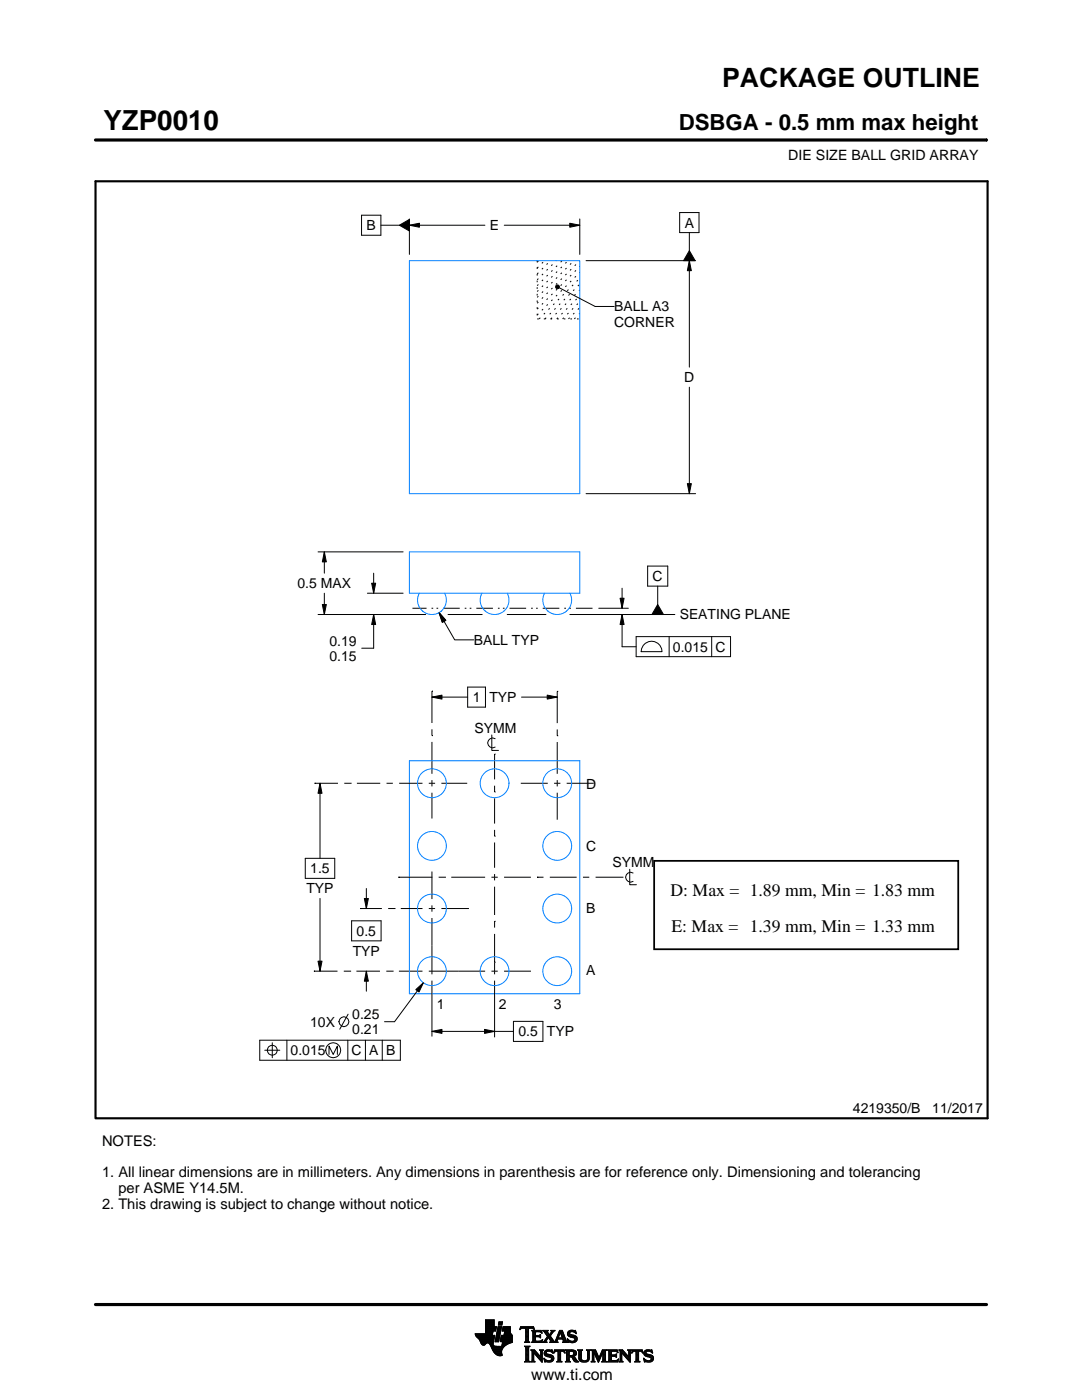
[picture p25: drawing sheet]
<svg xmlns="http://www.w3.org/2000/svg" width="216mm" height="279mm" viewBox="0 0 216 279" stroke-linecap="round" stroke-linejoin="round" font-family="sans-serif">
<defs><g id="words">
<text font-size="5.5" x="20.6" y="26">YZP0010</text>
<text font-size="5.3" x="144.1" y="17.4">PACKAGE OUTLINE</text>
<text font-size="4.4" x="135.4" y="26">DSBGA - 0.5 mm max height</text>
<g font-size="3.5">
<text x="133.8" y="178.9">D: Max = 1.89 mm, Min = 1.83 mm</text>
<text x="134" y="185.9">E: Max = 1.39 mm, Min = 1.33 mm</text>
</g>
<text font-size="3.2" x="106" y="275.3">www.ti.com</text>
<g font-size="2.9">
<text x="20.4" y="228.7">NOTES:</text>
<text x="20.4" y="235">1. All linear dimensions are in millimeters. Any dimensions in parenthesis are for reference only. Dimensioning and tolerancing</text>
<text x="23.6" y="238.1">per ASME Y14.5M.</text>
<text x="20.4" y="241.3">2. This drawing is subject to change without notice.</text>
</g>
<g font-size="2.8">
<text x="157.3" y="32">DIE SIZE BALL GRID ARRAY</text>
<text x="73.1" y="45.9">B</text>
<text x="97.8" y="45.9">E</text>
<text x="136.6" y="45.4">A</text>
<text x="122.6" y="62.2">BALL A3</text>
<text x="122.6" y="65.2">CORNER</text>
<text x="136.5" y="76.3">D</text>
<text x="59.4" y="117.4">0.5 MAX</text>
<text x="130.2" y="116">C</text>
<text x="135.6" y="123.5">SEATING PLANE</text>
<text x="65.7" y="128.9">0.19</text>
<text x="65.7" y="131.9">0.15</text>
<text x="94.5" y="128.7">BALL TYP</text>
<text x="134.3" y="130.1">0.015 C</text>
<text x="94.3" y="140.1">1 TYP</text>
<text x="94.7" y="146.3">SYMM</text>
<text x="116.9" y="157.4">D</text>
<text x="116.9" y="169.8">C</text>
<text x="122.2" y="173.1">SYMM</text>
<text x="61.1" y="178.3">TYP</text>
<text x="61.9" y="174.3">1.5</text>
<text x="116.9" y="182.2">B</text>
<text x="70.4" y="190.8">TYP</text>
<text x="71.2" y="186.8">0.5</text>
<text x="116.9" y="194.6">A</text>
<text x="70.3" y="203.4">0.25</text>
<text x="87.2" y="201.3">1</text>
<text x="99.6" y="201.4">2</text>
<text x="110.5" y="201.3">3</text>
<text x="61.9" y="204.9">10X</text>
<text x="70.3" y="206.4">0.21</text>
<text x="103.5" y="206.8">0.5 TYP</text>
<text x="58" y="210.6">0.015</text>
<text x="70.2" y="210.6">C A B</text>
<text x="170.2" y="222.2">4219350/B</text>
<text x="186" y="222.2">11/2017</text>
</g>
<text font-size=".3" x="102.8" y="28.1">SCALE 8.000</text>
</g></defs>
<g fill="none" stroke="#000" stroke-width=".2">
<path d="M19.1 27.9h177.7M196.8 27.7v.5M72.1 42.9h3.9v4h-3.9zM76 44.9h3.7M79.7 44.9l2-1.1v2.3zM81.7 44.9l2-.4v.8zM81.7 43.7v7.1M81.7 44.9h15.1M100.6 44.9h15.1M110.9 57.1l.3-.2h.3l.1 .3-.1 .4h-.3l-.3-.2zM111.6 57.4l7.2 3.8h3.8M113.7 44.5l2 .4-2 .4z"/>
<path d="M115.7 43.7v7.1M116.9 52h21.9M135.6 42.4h3.9v4h-3.9zM137.6 52l.4 2h-.8zM137.6 46.4v3.6M137.6 52v21.3M137.6 50l1.1 2h-2.3zM137.6 77.3v21.2M116.9 98.5h21.9M137.2 96.5h.8l-.4 2zM63.5 110.1h16.9M64.7 110.1l.4 2h-.8z"/>
<path d="M64.7 110.1v4.3M64.7 118.4v4.2M73.3 118.4h7.1M74.2 116.4h.8l-.4 2zM74.6 114.4v4M123.7 119.4h.8l-.4 2zM124.1 117.4v4M129.2 113h4v4h-4zM131.2 117v3.6M63.5 122.6h21.4M64.3 120.6h.8l-.4 2zM74.6 122.6l.4 2h-.8z"/>
<path d="M74.6 122.6v6.8h-2.4M86.2 139.1l2-.4v.8zM86.2 137.9h.1M86.2 137.9v6.4M86.2 139.1h7.1M87.6 122.3l1.4 1.5-.7 .4zM87.6 122.3l3.1 5.4h3.8M89.4 122.6h6.8M93.3 137.1h3.6v4h-3.6zM101.2 122.6h7.7M104.1 139.1h7.1M109.2 138.7l2 .4-2 .4z"/>
<path d="M111.2 138h.1M111.2 138v6.3M113.7 122.6h21M119.5 121.4h5.9M124.1 122.6l.4 2h-.8zM124.1 122.6v6.5h2.8M126.9 127.1h18.9v4h-18.9zM128.4 128.8a2.08 2.08 0 0 1 2.3-.7 2.08 2.08 0 0 1 1.4 2h-4.2l.1-.6zM131.2 120.6l1.2 2h-2.3zM133.5 127.1v4M142 127.1v4M62.8 156.3h.1"/>
<path d="M62.8 156.3h4.6M63.9 156.3l.4 2h-.8zM63.9 156.3v15M68.7 156.3h1.3M70 156.3h.1M71.2 156.3h4.7M77.1 156.3h1.3M79.6 156.3h4.7M85.6 156.3h1.2M86.2 146.8h.1M86.2 145.5v1.3M86.2 148.1v6.3"/>
<path d="M86.2 155.7v1.2M86.2 158.2v5.2M88.1 156.3h5.1M98.1 146.7v3.1h1.4M98.7 158.1h.1M98.7 150.5h.1M98.7 150.5v5M98.7 156.8v1.3M98.7 159.3v5.1M98.8 147.4a.98 .98 0 0 0-1.5 .9 .98 .98 0 0 0 1.5 .8M103.9 156.3h5.4M110.6 156.3h1.2"/>
<path d="M111.2 146.8h.1M111.2 145.6v1.2M111.2 148.1v6.3M111.2 155.7v1.2M111.2 158.2v5.4M113.1 156.3h5.4M60.9 171.3h5.9v4h-5.9zM63.9 179.3v14.5M72.7 179.3h.8l-.4 2zM73.1 177.3v4M79.5 175.1h.1M79.5 175.1h6.8"/>
<path d="M86.2 173.9v5.5M87.5 175.1h1.3M88.8 175.1h.1M90 175.1h6.8M98.1 175.1h1.2M98.7 166.9h.1M98.7 165.6v1.3M98.7 168.1v5.1M98.7 174.4v1.3M98.7 177v5.6M100.6 175.1h5.3M107.2 175.1h.1"/>
<path d="M107.2 175.1h1.3M109.7 175.1h5.4M116.3 175.1h1.3M118.8 175.1h5.4M124.2 175.1h.1M125.7 173.5v3.1h1.3M126.3 174.2a.98 .98 0 0 0-1.5 .9 .98 .98 0 0 0 1.5 .8M62.6 193.8h.1M62.6 193.8h4.7M63.5 191.8h.8l-.4 2zM68.6 193.8h1.3M69.9 193.8h.1"/>
<path d="M70.2 183.8h5.8v4h-5.8zM71.1 193.8h4.7M71.9 181.3h.1M71.9 181.3h4.3M73.1 193.8l.4 2h-.8zM73.1 193.8v4M77.1 193.8h1.2M77.5 181.3h1.2M78.3 193.8h.1M78.7 181.3h.1M79.6 193.8h4.7M80 181.3h4.3"/>
<path d="M83 197.5l1.5-1.4-.9 1.9zM84.5 196.1l-5.8 7.8h-2M85.6 193.8h11.2M85.6 181.3h1.2M86.2 180.7v1.2M86.2 183.2v11.2M86.2 195.7v11.2M88.1 181.3h5.5M98.1 193.8h1.2M98.7 183.9h.1M98.7 192h.1M98.7 183.9v1.2"/>
<path d="M98.7 186.4v8M98.7 195.7v11.3M100.6 193.8h5.3M51.8 207.6h28.1v4h-28.1zM52.8 209.6h3M54.3 208.1v3M57.2 207.6v4M65.7 210.4v-1.6l.8 1.6 .8-1.6v1.6M69.4 207.6v4M69.5 202.4l-1.7 3M72.9 207.6v4M76.3 207.6v4"/>
<path d="M86.2 205.8l2-.4v.8zM86.2 205.8h16.3M96.7 205.4l2 .4-2 .4zM102.5 203.8h5.8v4h-5.8zM94.8 266.2h3.5M94.8 266.3h3.5M94.9 266.4h3.3M94.9 266.5h3.8l-.2 1.2M94.9 266.5h3.8M95 266.6h3.7M95 266.7h3.7M95.1 266.8h3.6"/>
<path d="M95.2 266.9h3.4M95.3 267h3.3M95.4 267.1h3.2M95.5 267.2h3.1M95.6 267.3h3M95.7 267.4h2.8M95.7 267.5h2.8M95.8 267.6h2.7M95.8 267.7h2.7M95.9 267.8h2.6M95.9 267.9h2.5M95.9 268h2.5"/>
<path d="M96 268h1.1M96 268.1h1M96.1 268.2h.8M96.1 268.3h.7M96.2 268.4h.6M96.3 268.4h.4M96.9 266.1h1.4M96.9 266h1.4M96.9 265.9h1.4M96.9 265.8h1.5M96.9 265.7h1.5M96.9 264.7l2.2 .1-.2 .9h-.5l-.2 .8"/>
<path d="M96.9 265.6h2M96.9 265.5h2M96.9 265.4h2M96.9 265.3h2.1M96.9 265.2h2.1M96.9 265.1h2.1M96.9 265h2.1M96.9 264.9h2.1M96.9 264.8h2.2M96.9 264.6h1.7M96.9 264.5h1.7M96.9 264.4h1.7"/>
<path d="M96.9 264.3h1.7M96.9 264.2h1.7M96.9 264.1h1.7M96.9 264h1.7M96.9 263.9h1.7M96.9 263.8h1.7M96.9 263.7h1.7M96.9 263.6h1.7M96.9 263.5h1.7M96.9 263.4h1.7M97.5 268h.9M97.6 268.1h.8"/>
<path d="M97.7 268.2h.7M97.7 268.3h.7M97.8 268.4h.6M97.9 268.5h.6M97.9 268.6h.7M98 268.7h1.1M98 268.8h2.6M98 268.8h2.5M98.1 268.9h2.3M98.1 269h2.3M98.1 269.1h2.2M98.2 269.2h2.1"/>
<path d="M98.2 269.2h2M98.2 269.3h2M98.3 269.4h1.9M98.3 269.5h1.8M98.4 269.6h1.7M98.4 268v.4l.3 .2 2 .1M98.5 269.7h1.6M98.5 267.7l-.1 .3M98.5 269.8h1.6M98.6 269.9h1.5M98.6 264.8v-1.4h-1.7v2.8h-2.1l.1 .3 .7 .8 .7 1.1 .3 .1 .6-.5 .4 .1 1 1.8 .8 .6h.8l-.1-1 .8-1M98.6 270h1.5"/>
<path d="M98.7 270h1.4M98.8 270.1h1.3M98.8 267.7h.7M98.8 267.6h.7M98.8 267.5h.7M98.9 270.2h1.2M98.9 267.4h.7M98.9 267.3h.7M98.9 267.2h.7M98.9 267.1h.7M98.9 267h.7M98.9 270.3h1.3"/>
<path d="M99 266.9h.6M99 266.9h.7M99 266.8h.7M99 266.7h.7M99 266.6h.7M99 266.5h.7M99.1 270.4h1.1M99.1 266.4h.7M99.1 266.3h.7M99.1 266.2h.7M99.1 266.1h.7M99.1 266h.7"/>
<path d="M99.2 265.9h.7M99.2 265.8h.7M99.2 270.4h1M99.2 265.7h.7M99.2 265.6h.7M99.2 265.5h.7M99.3 265.4h.6M99.3 265.4h.7M99.3 265.3h.7M99.3 265.2h.7M99.3 265.1h.7M99.3 265h.7"/>
<path d="M99.4 270.5h.8M99.4 264.9h.7M99.4 264.8h.7M99.4 264.8h.7l-.6 3h-.7zM99.4 264.5l.2-.7h.7l-.2 .7h-.7M99.5 264.4h.6M99.5 264.3h.7M99.5 264.2h.7M99.5 264.1h.7M99.5 264h.7M99.5 263.9h.7M99.6 263.8h.7"/>
<path d="M99.8 270.6h.1M99.8 267.7h2.4M99.8 267.6h2.4M99.8 267.5h2.4M99.9 267.4h2.3M99.9 267.3h2.3M99.9 267.2h2.3M99.9 267.1h2.3M99.9 267h2.3M99.9 266.9h2.3M100 266.9h2.2M100 266.8h2.2"/>
<path d="M100 266.7h2.2M100 266.6h2.2M100 266.5h2.2M100.1 268.6h.7M100.2 268.5h.7M100.2 268.4h.8M100.2 268.4h.9M100.2 268.3h1M100.2 268.2h1.2M100.2 265.6h1.6M100.2 268.1h1.4M100.2 265.5h1.6"/>
<path d="M100.2 268h1.6M100.3 265.4h1.5M100.3 268h1.7M100.3 267.9h1.9M100.3 265.3h1.5M100.3 267.8h1.9M100.3 265.2h1.5M100.3 265.1h1.5M100.3 265h1.5M100.4 264.9h1.4M100.4 264.8h1.4M100.6 266.5l.1-.8h-.5l.2-.9h1.4l.1 1.1 .3 .6v1.4l-1.3 .6"/>
<path d="M100.6 266.4h1.5M100.6 266.3h1.4M100.6 266.2h1.4M100.6 266.1h1.3M100.7 266h1.2M100.7 265.9h1.2M100.7 265.8h1.1M100.7 265.7h1.1M102.2 266.5h-2.2l-.2 1.1 .5 .2-.2 .9M103.7 265.3h.1M103.8 265.2h.2M103.8 265h2.8"/>
<path d="M103.8 264.9h2.7M103.9 264.8h2.6M104.7 267.8h1M104.7 271.8h1.1M104.7 268.7h1M104.8 267.7h.7M104.8 271.7h.8M104.9 265.2h.6M104.9 268.9h.6M104.9 267.6h.6M104.9 267.5l-.2 .3M104.9 267.5h.6"/>
<path d="M104.9 267.4h.6M104.9 267.3h.6M104.9 267.2h.6M104.9 267.1h.6M104.9 267h.6M104.9 266.8h.6M104.9 266.7h.6M104.9 266.6h.6M104.9 266.5h.6M104.9 266.4h.6M104.9 266.3h.6M104.9 266.2h.6"/>
<path d="M104.9 266.1h.6M104.9 265.9h.6M104.9 265.8h.6M104.9 265.7h.6M104.9 265.6h.6M104.9 265.5h.6M104.9 265.4h.6M104.9 265.3h.6M104.9 271.5h.6M104.9 269h.6M104.9 271.4h.6M104.9 271.4v-2.4l-.2-.4h1.1l-.3 .4v2.4"/>
<path d="M104.9 271.4l-.2 .4h1.1l-.3-.4M104.9 271.3h.6M104.9 271.2h.6M104.9 271.1h.6M104.9 271h.6M104.9 270.9h.6M104.9 270.8h.6M104.9 270.6h.6M104.9 270.5h.6M104.9 270.4h.6M104.9 270.3h.6M104.9 270.2h.6"/>
<path d="M104.9 270.1h.6M104.9 270h.6M104.9 269.9h.6M104.9 269.8h.6M104.9 269.6h.6M104.9 269.5h.6M104.9 269.4h.6M104.9 269.3h.6M104.9 269.2h.6M104.9 269.1h.6M105.5 267.5l.2 .3M105.5 267.5v-2.3l.7-.1 .4 .3-.1-.6h-2.6l-.1 .6 .4-.3 .7 .1v2.3"/>
<path d="M105.7 267.8h-1M105.9 271.8h.8M105.9 269.4h.8M106.1 269.5h.7M106.1 267.8h2M106.1 271.7h.5M106.2 269.6h.7M106.2 271.5h.3M106.2 265.6h1.8M106.2 269.8h.8M106.2 271.4h.3M106.2 271.4l-.3 .4h.8l-.2-.4"/>
<path d="M106.2 271.3h.3M106.2 271.2h.3M106.2 271.1h.3M106.2 271h.3M106.2 270.9h.3M106.2 270.8h.3M106.2 270.6h.3M106.2 270.5h.3M106.2 270.4h.3M106.2 270.3h.3M106.2 270.2h.3M106.2 270.1h.3"/>
<path d="M106.2 270h1M106.2 269.9h.9M106.2 269.8v1.6M106.2 269.8l-.3-.4h.8l1.2 1.4M106.3 267.7h1.8M106.3 265.7h1.8M106.3 267.6h.6M106.3 265.8h.6M106.3 267.5l-.2 .3M106.3 267.5h.5M106.3 267.4h.5M106.3 267.3h.5"/>
<path d="M106.3 267.2h.5M106.3 267.1h.5M106.3 267h.5M106.3 266.8h.5M106.3 266.7h1.6M106.3 266.6h1.6M106.3 266.5h.5M106.3 266.4h.5M106.3 266.3h.5M106.3 266.2h.5M106.3 266.1h.5M106.3 265.9h.5"/>
<path d="M106.4 265.2h.2M106.5 270h.1M106.5 270v1.4M106.5 265.3h.1M106.6 270.1h.7M106.7 270.2h.7M106.8 270.3h.7M106.8 265.9l.2-.1h.6l.6 .2-.2-.5h-1.9l.2 .3v1.7M106.8 265.9v.6h.8l.3-.2v.7M106.9 270.4h.7M107 270.5h.7M107.1 270.6h.7"/>
<path d="M107.2 270.8h1M107.3 270.9h.9M107.4 271h.8M107.5 271.1h.7M107.6 271.2h.6M107.6 266.5h.3M107.7 271.3h.5M107.7 269.4h.7M107.7 266.8h.2M107.7 267.6h.5M107.8 266.4h.1M107.8 271.4h.4"/>
<path d="M107.8 267h.1M107.8 265.8h.3M107.8 269.5h.5M107.9 271.5h.3M107.9 269.6h.3M107.9 267l-.3-.2h-.8l.1 .8h.9l.5-.2M107.9 269.8h.3M107.9 270.6h.3M107.9 270.5h.3M107.9 270.4h.3M107.9 270.3h.3M107.9 270.2h.3"/>
<path d="M107.9 270.1h.3M107.9 270h.3M107.9 269.9h.3M107.9 269.8v1M107.9 269.8l-.2-.4h.7l-.2 .4M108 271.7h.2M108 265.9h.1M108 267.5h.2M108.1 271.8h.1M108.1 266.1h.1M108.2 267.4h.1M108.2 269.8v2.1l-1.7-1.9"/>
<path d="M108.2 267.8h.9M108.3 267.4l-.2 .5-2-.1M108.3 265.6h1M108.5 267.7h.5M108.5 271.1l.8 .4h.5l.2-.1-.1-.4-1-.4-.3-.3 .1-.7 .7-.2 .6 .1 .2-.1 .1 .6-.9-.3-.3 .1-.1 .3 1.3 .4 .2 .6M108.5 271.1h.1M108.5 265.7h.7M108.5 271.2h.2M108.6 271.3h.2M108.6 270.1h.4M108.6 270h.4M108.6 270.2h.6"/>
<path d="M108.6 267.6h.4M108.6 271.4h.4M108.6 269.9h.4M108.6 270.3h1M108.6 265.8h.7M108.6 271.5h.8M108.6 269.8h.5M108.7 271.7h1.5M108.7 270.4h1.3M108.7 267.5h.3M108.7 271.8h.1M108.7 265.9h.6"/>
<path d="M108.7 269.6h1.5M108.8 267.4h.3M108.8 270.5h1.5M108.8 266.1h.6M108.8 269.5h1.4M108.8 267.3h.4M108.9 266.2h.6M108.9 267.2h.4M108.9 266.3h.6M108.9 270.6h1.5M109 267.1h.3M109 266.4h1"/>
<path d="M109.1 271.8h.9M109.1 269.4h.7M109.1 267h.9M109.1 266.5h.8M109.1 267.8h-.9M109.2 266.8h.8M109.2 266.6h.6M109.2 266.7h.7M109.2 266.7l-.6 .9-.4 .2M109.3 270.8h1.1M109.5 267.1h.6M109.6 267.2h.6"/>
<path d="M109.7 271.5h.7M109.7 267.3h.6M109.7 267.8l.2-.2-.5-.7-.4 .8 .1 .1M109.7 267.8h1.6M109.7 266.3h.4M109.7 267.4h.6M109.8 270.9h.7M109.8 266.2h.3M109.8 266.6l.9 1.2 1-2.3h.5l.8 2.1 .3 .2M109.8 267.5h.6M109.9 266.1h.3M109.9 269.8h.4"/>
<path d="M109.9 267.6h.6M109.9 267.7h.7M109.9 271.4h.5M109.9 265.9h.4M110 271h.5M110 265.6h.7M110 265.9l-.4 .5-.4-.6 .2-.3h-1.1l.9 1.2M110 265.9l.1-.2-.2-.2h.8l-.9 1.1M110 271.3h.5M110 265.8h.4M110 271.1h.5M110 271.2h.5"/>
<path d="M110.1 269.4h.1M110.1 265.7h.4M110.1 269.9h.2M110.2 270h.1M110.5 270h.1M110.5 269.9h.2M110.5 271.1l-.2 .5-.8 .3-.6-.2-.2 .1-.2-.7M110.5 269.8h.3M110.6 269.6h2.1M110.6 269.5h2M110.6 269.4h2M110.7 267.7h.5"/>
<path d="M110.8 267.6h.4M110.9 267.5h.3M110.9 267.4h.3M111 267.3h.3M111 267.2h1.8M111 267.1h1.8M111.1 267h.3M111.1 271.8h1M111.1 266.8h.4M111.2 266.7h.3M111.2 267.5l.1-.2h1l.1 .2M111.2 267.5v.3h.1"/>
<path d="M111.2 266.6h.3M111.3 266.5h.3M111.3 271.7h.6M111.3 266.4h.3M111.3 271.5h.6M111.3 267.8h-1.6M111.3 269.8h.6M111.4 266.3h.3M111.4 271.4h.5M111.4 271.4l-.1-1.7h-.4l-.4 .4 .2-.7h1.9l.1 .7-.3-.4h-.5v1.7M111.4 270.5h.5M111.4 270.4h.5"/>
<path d="M111.4 270.3h.5M111.4 270.2h.5M111.4 270.1h.5M111.4 270h.5M111.4 269.9h.5M111.4 271.4l-.3 .4h1l-.2-.4M111.4 271.3h.5M111.4 271.2h.5M111.4 271.1h.5M111.4 271h.5M111.4 270.9h.5M111.4 270.8h.5"/>
<path d="M111.4 270.6h.5M111.4 266.2h.3M111.4 266.1h.4M111.5 265.9h.9M111.5 265.8h.8M111.6 265.7h.7M111.6 265.6h.6M111.8 265.9l.4 1.1h-.8zM111.9 266.1h.5M111.9 266.2h.5M111.9 266.3h.6M112 266.4h.5"/>
<path d="M112 266.5h.6M112.1 266.6h.5M112.1 266.7h.6M112.1 266.8h.6M112.2 267h.5M112.2 267.8h1.1M112.3 267.3h.6M112.3 267.4h.6M112.4 267.5h.6M112.4 267.5v.3h-.2M112.4 269.8h.3M112.4 267.6h.6"/>
<path d="M112.4 267.7h.7M112.6 269.9h.1M112.6 270h.2M112.8 271.8h1M112.8 269.4h1.6M113 269.5h1.7M113 271.7h.7M113 269.6h1.9M113 271.5h.6M113 269.8h.6M113 271.4h.6M113 271.4l-.2 .4h1l-.2-.4"/>
<path d="M113 271.3h.6M113 271.2h.6M113 271.1h.6M113 271h.6M113 270.9h.6M113 270.8h1.5M113 270.6h1.6M113 270.5h1.8M113 270.4h.6M113 270.3h.6M113 270.2h.6M113 270.1h.6"/>
<path d="M113 270h.6M113 269.9h.6M113 269.8v1.6M113 269.8l-.2-.4h1.4l.6 .2 .2 .3v.4l-.2 .3-.4 .1M113.2 267.3h.2M113.2 267.4h.3M113.2 266.2h.5M113.2 266.3h.6M113.2 266.1h.5M113.3 267.5h.3M113.3 267.8h-1.1M113.3 266.4h.9"/>
<path d="M113.3 265.9h.4M113.3 267.6h.6M113.3 266.5h1.3M113.3 267.7h1.6M113.3 265.8h.5M113.3 267.8h.2M113.4 266.6h1.5M113.4 265.7h1.5M113.4 265.7l.5-.2 .7 .1 .2-.1 .1 .7-.7-.4h-.4l-.1 .3 .1 .2 .9 .2 .4 .3 .1 .5-.3 .5-.6 .2-.7-.2-.2 .1-.2-.7 .9 .5 .5-.1 .1-.3-.2-.3-1.1-.4-.2-.4zM113.5 266.7h1.5M113.5 265.6h1.4M113.6 271.4v-.6h.4l.7 1h.8"/>
<path d="M113.6 269.9l.1-.2 .7 .2v.4l-.4 .2M113.6 269.9v.6M113.7 267.8h1.1M113.8 266.8h1.3M113.8 265.5h.6M114 268h.4M114.1 270.9h.6M114.2 271h.6M114.2 271.1h.7M114.3 271.2h.6M114.3 267h.8M114.3 269.8h.7"/>
<path d="M114.3 270.4h.6M114.4 271.3h.6M114.4 270.7l1.1 1.1M114.4 270.7h.1M114.4 271.4h.7M114.4 269.9h.6M114.4 270.3h.6M114.5 267.6h.5M114.5 270.2h.5M114.5 270h.5M114.5 265.8h.4M114.5 270.1h.5"/>
<path d="M114.5 271.5h.7M114.6 271.7h.7M114.6 267.1h.6M114.6 267.5h.5M114.7 267.2h.5M114.7 267.4h.5M114.7 265.9h.3M114.7 267.3h.5M114.7 271.8h.8M114.8 266.1h.2M114.9 266.2h.1M115.3 269.4h.9"/>
<path d="M115.4 269.5h.7M115.5 269.6h.5M115.5 269.8h.5M115.5 269.8v1.4l.4 .5 .6 .2 .7-.1 .3-.3 .1-.5M115.5 271h.5M115.5 270.9h.5M115.5 270.8h.5M115.5 270.6h.5M115.5 270.5h.5M115.5 270.4h.5M115.5 270.3h.5M115.5 270.2h.5"/>
<path d="M115.5 270.1h.5M115.5 270h.5M115.5 269.9h.5M115.5 269.8l-.2-.4h.9l-.2 .4M115.5 271.1h.5M115.5 271.2h.5M115.5 271.3h.6M115.6 271.4h.6M115.7 271.5h.8M115.8 271.7h1.5M116 271l.2 .4 .5 .2 .4-.2 .2-.4M116 269.8v1.2"/>
<path d="M116 271.8h1.1M116.8 271.5h.6M117 269.4h.8M117.1 271.4h.4M117.2 269.5h.5M117.2 271.3h.4M117.2 269.6h.4M117.2 271.2h.4M117.2 271.1h.4M117.3 269.8h.3M117.3 271h.3M117.3 270.9h.3"/>
<path d="M117.3 270.8h.3M117.3 270.6h.3M117.3 270.5h.3M117.3 270.4h.3M117.3 270.3h.3M117.3 270.2h.3M117.3 270.1h.3M117.3 270h.3M117.3 269.9h.3M117.6 269.8l.2-.4h-.8l.2 .3 .1 1.3M117.6 269.8v1.2M118 271.8h.7"/>
<path d="M118 269.4h.8M118.1 269.5h.8M118.1 271.7h.5M118.2 269.6h.7M118.2 271.5h.3M118.2 269.8h.8M118.2 271.4h.3M118.2 269.8l-.2-.4h.8l.7 1.6 .7-1.6h.9l-.3 .4M118.2 271.4l-.2 .4h.7l-.2-.4M118.2 271.3h.3M118.2 271.2h.3M118.2 271.1h.3"/>
<path d="M118.2 271h.3M118.2 270.9h.3M118.2 270.8h.3M118.2 270.6h.3M118.2 270.5h.3M118.2 270.4h.3M118.2 270.3h.3M118.2 270.2h.3M118.2 270.1h.3M118.2 270h.9M118.2 269.9h.8M118.2 269.8v1.6"/>
<path d="M118.6 270.1h.5M118.6 270.2h.6M118.7 270.3h.5M118.7 270.4h.6M118.8 270.5h.5M118.8 270.6h.6M118.9 270.8h.5M118.9 270.9h.6M119 271h.8M119 271.1h.8M119.1 271.2h.6M119.1 271.3h.6"/>
<path d="M119.2 271.4h.4M119.2 271.5h.4M119.3 271.7h.2M119.3 271.8h.2M119.6 270.9h.3M119.6 270.8h.3M119.7 270.6h.3M119.7 270.5h.3M119.8 270.4h.3M119.8 270.3h.3M119.9 270.2h.3M119.9 270.1h.3"/>
<path d="M120 270h.8M120 269.9h.8M120 269.8h.8M120.1 271.8h1M120.1 269.6h.7M120.1 269.5h.8M120.2 269.4h.9M120.2 271.7h.7M120.3 271.5h.5M120.3 271.4h.5M120.3 271.4l-.2 .4h1l-.3-.4M120.3 271.4v-1.5l-.9 2-.9-2v1.5"/>
<path d="M120.3 271.3h.5M120.3 271.2h.5M120.3 271.1h.5M120.3 271h.5M120.3 270.9h.5M120.3 270.8h.5M120.3 270.6h.5M120.3 270.5h.5M120.3 270.4h.5M120.3 270.3h.5M120.3 270.2h.5M120.3 270.1h.5"/>
<path d="M120.8 269.8v1.6M121.2 271.8h2M121.2 269.4h1.9M121.4 269.5h1.8M121.4 271.7h1.9M121.5 269.6h1.7M121.5 271.5h1.8M121.5 269.8h.5M121.5 271.4h.5M121.5 269.8l-.3-.4h1.9l.2 .6M121.5 269.9h.5M121.5 269.8v1.6"/>
<path d="M121.5 271.3h.5M121.5 271.2h.5M121.5 271.1h.5M121.5 271h.5M121.5 270.9h.5M121.5 270.8h.5M121.5 270.6h1.5M121.5 270.5h1.5M121.5 270.4h1.5M121.5 270.3h.5M121.5 270.2h.5M121.5 270.1h.5"/>
<path d="M121.5 270h.5M122.6 270.4l.4-.2v.7l-.2-.2h-.8v.7l.2 .1M122.9 270.8h.1M122.9 270.3h.1M123 269.8h.3M123.1 271.4h.3M123.2 269.9h.1M123.3 270h.1M123.3 270l-.4-.3h-.8l-.1 .7M123.3 271.3h.1M123.4 271.2h.1M123.4 271.2l-.2 .6h-2l.3-.4"/>
<path d="M123.4 271.2l-.3 .3h-.4M123.5 271.8h.8M123.5 269.4h.7M123.6 269.5h.7M123.7 271.7h.5M123.7 269.6h.7M123.7 271.5h.4M123.7 269.8h.8M123.7 271.4h.4M123.7 271.4l-.2 .4h.8l-.2-.4M123.7 271.3h.4M123.7 271.2h.4"/>
<path d="M123.7 271.1h.4M123.7 271h.4M123.7 270.9h.4M123.7 270.8h.4M123.7 270.6h.4M123.7 270.5h.4M123.7 270.4h.4M123.7 270.3h.4M123.7 270.2h.4M123.7 270.1h.4M123.7 270h1M123.7 269.9h.9"/>
<path d="M123.7 269.8v1.6M123.7 269.8l-.2-.4h.7l1.2 1.4 .1-1M124.1 270v1.4M124.1 270h.1M124.2 270.1h.6M124.2 270.2h.7M124.3 270.3h.7M124.4 270.4h.7M124.5 270.5h.7M124.6 270.6h.7M124.7 270.8h1.1M124.8 270.9h1"/>
<path d="M124.9 271h.9M125 271.1h.8M125.1 271.2h.7M125.2 271.3h.6M125.2 269.4h.8M125.3 271.4h.5M125.4 269.5h.5M125.4 271.5h.4M125.4 269.6h.4M125.5 269.8h.3M125.5 269.8l-.3-.4h.8l-.2 .4M125.5 270.4h.3"/>
<path d="M125.5 270.3h.3M125.5 270.2h.3M125.5 270.1h.3M125.5 270h.3M125.5 269.9h.3M125.5 270.6h.3M125.5 270.5h.3M125.5 271.7h.3M125.6 271.8h.2M125.8 269.8v2.1l-1.7-1.9M126 270h.1M126.1 269.9h.1"/>
<path d="M126.1 269.8h.3M126.1 269.6h2.1M126.2 269.5h2M126.2 269.4h2M126.6 271.8h1.1M126.9 271.7h.6M126.9 271.5h.5M126.9 269.8h.5M126.9 271.4h.5M126.9 271.4v-1.7h-.5l-.3 .4 .1-.7h1.9l.2 .7-.4-.4h-.5v1.7M126.9 270.5h.5M126.9 270.4h.5"/>
<path d="M126.9 270.3h.5M126.9 270.2h.5M126.9 270.1h.5M126.9 270h.5M126.9 269.9h.5M126.9 271.4l-.3 .4h1.1l-.3-.4M126.9 271.3h.5M126.9 271.2h.5M126.9 271.1h.5M126.9 271h.5M126.9 270.9h.5M126.9 270.8h.5"/>
<path d="M126.9 270.6h.5M128 269.8h.3M128.1 269.9h.2M128.2 270h.1M128.4 271.1h.1M128.4 271.2h.2M128.5 271.3h.2M128.5 270.1h.4M128.5 270h.4M128.5 270.2h.6M128.5 271.4h.4M128.5 269.9h.4"/>
<path d="M128.5 270.3h1M128.5 271.5h.8M128.5 269.8h.5M128.6 271.7h1.5M128.6 270.4h1.3M128.6 271.8h.1M128.6 269.6h1.5M128.7 270.5h1.5M128.7 269.5h1.4M128.8 270.6h1.5M128.9 271.8h1M129 269.4h.7"/>
<path d="M129.1 270.8l-.6-.4 .1-.7 .5-.3 .8 .1 .2-.1 .1 .7-.8-.4-.4 .1-.1 .2 1.3 .5 .2 .6M129.1 270.8l.7 .2v.4l-.6 .1-.8-.4M129.2 270.8h1.1M129.6 271.5h.7M129.6 270.9h.8M129.8 269.8h.4M129.8 271.4h.5M129.9 271h.5M129.9 271.3h.5M129.9 271.1h.5M129.9 271.2h.5M129.9 269.4h.2"/>
<path d="M130 269.9h.2M130.1 270h.1M130.4 271.1l-.3 .5-.7 .3-.6-.2-.2 .1-.2-.7"/>
<circle cx="54.3" cy="209.6" r=".99"/>
<circle cx="66.5" cy="209.6" r="1.49"/>
<circle cx="68.6" cy="203.9" r=".98"/>
</g>
<g fill="#000">
<path d="M79.7 44.9l2-1.1v2.3zM81.7 44.9l2-.4v.8zM110.9 57.1l.3-.2h.3l.1 .3-.1 .4h-.3l-.3-.2zM113.7 44.5l2 .4-2 .4zM137.6 52l.4 2h-.8zM137.6 50l1.1 2h-2.3zM137.2 96.5h.8l-.4 2zM64.7 110.1l.4 2h-.8zM74.2 116.4h.8l-.4 2zM64.3 120.6h.8l-.4 2zM74.6 122.6l.4 2h-.8zM86.2 139.1l2-.4v.8z"/>
<path d="M87.6 122.3l1.4 1.5-.7 .4zM109.2 138.7l2 .4-2 .4zM123.7 119.4h.8l-.4 2zM124.1 122.6l.4 2h-.8zM131.2 120.6l1.2 2h-2.3zM63.9 156.3l.4 2h-.8zM63.5 191.8h.8l-.4 2zM73.1 193.8l.4 2h-.8zM72.7 179.3h.8l-.4 2zM83 197.5l1.5-1.4-.9 1.9zM86.2 205.8l2-.4v.8zM96.7 205.4l2 .4-2 .4z"/>
</g>
<path d="M19.1 36.2h178v187h-178z" fill="none" stroke="#000" stroke-width=".43"/>
<path d="M19 27.9h177.8M19 260.3h177.8" fill="none" stroke="#000" stroke-width=".63"/>
<g fill="none" stroke="#0080ff" stroke-width=".2">
<path d="M81.7 52h34v46.5h-34zM81.7 110.1h34v8.3h-34zM83.7 118.4a2.88 2.88 0 0 0 2.5 4.2 2.88 2.88 0 0 0 2.5-4.2M96.2 118.4a2.88 2.88 0 0 0 2.5 4.2 2.88 2.88 0 0 0 2.5-4.2M108.7 118.4a2.88 2.88 0 0 0 2.5 4.2 2.88 2.88 0 0 0 2.5-4.2M81.7 151.8h34v46.5h-34z"/>
<circle cx="86.2" cy="156.3" r="2.88"/>
<circle cx="98.7" cy="156.3" r="2.88"/>
<circle cx="111.2" cy="156.3" r="2.88"/>
<circle cx="86.2" cy="168.8" r="2.88"/>
<circle cx="111.2" cy="168.8" r="2.88"/>
<circle cx="86.2" cy="181.3" r="2.88"/>
<circle cx="86.2" cy="193.8" r="2.88"/>
<circle cx="98.7" cy="193.8" r="2.88"/>
<circle cx="111.2" cy="181.3" r="2.88"/>
<circle cx="111.2" cy="193.8" r="2.88"/>
</g>
<g fill="none" stroke="#000" stroke-width=".2" stroke-dasharray=".3 1" stroke-linecap="butt">
<path d="M107.2 52.3l.3-.3M107.2 53.5l1.5-1.5M107.2 54.7l2.6-2.7M107.2 55.8l3.8-3.8M107.2 57l5-5M107.2 58.2l6.1-6.2M107.2 59.4l7.3-7.4M107.2 52v11.6M107.2 60.5l8.5-8.5M107.2 61.7l8.5-8.5M107.2 62.9l8.5-8.5M107.2 63.6h8.5"/>
<path d="M107.6 63.6l8.1-8.1M108.7 63.6l7-6.9M109.9 63.6l5.8-5.7M111.1 63.6l4.6-4.6M112.3 63.6l3.4-3.4M113.4 63.6l2.3-2.2M114.6 63.6l1.1-1"/>
</g>
<path d="M118.2 121.4h-35.9" fill="none" stroke="#000" stroke-width=".2" stroke-dasharray="3.3 1 .3 .7 .3 1" stroke-linecap="butt"/>
<path d="M130.5 171.8h60.7v17.6h-60.7z" fill="none" stroke="#000" stroke-width=".35"/>
<use href="#words"/>
</svg>
